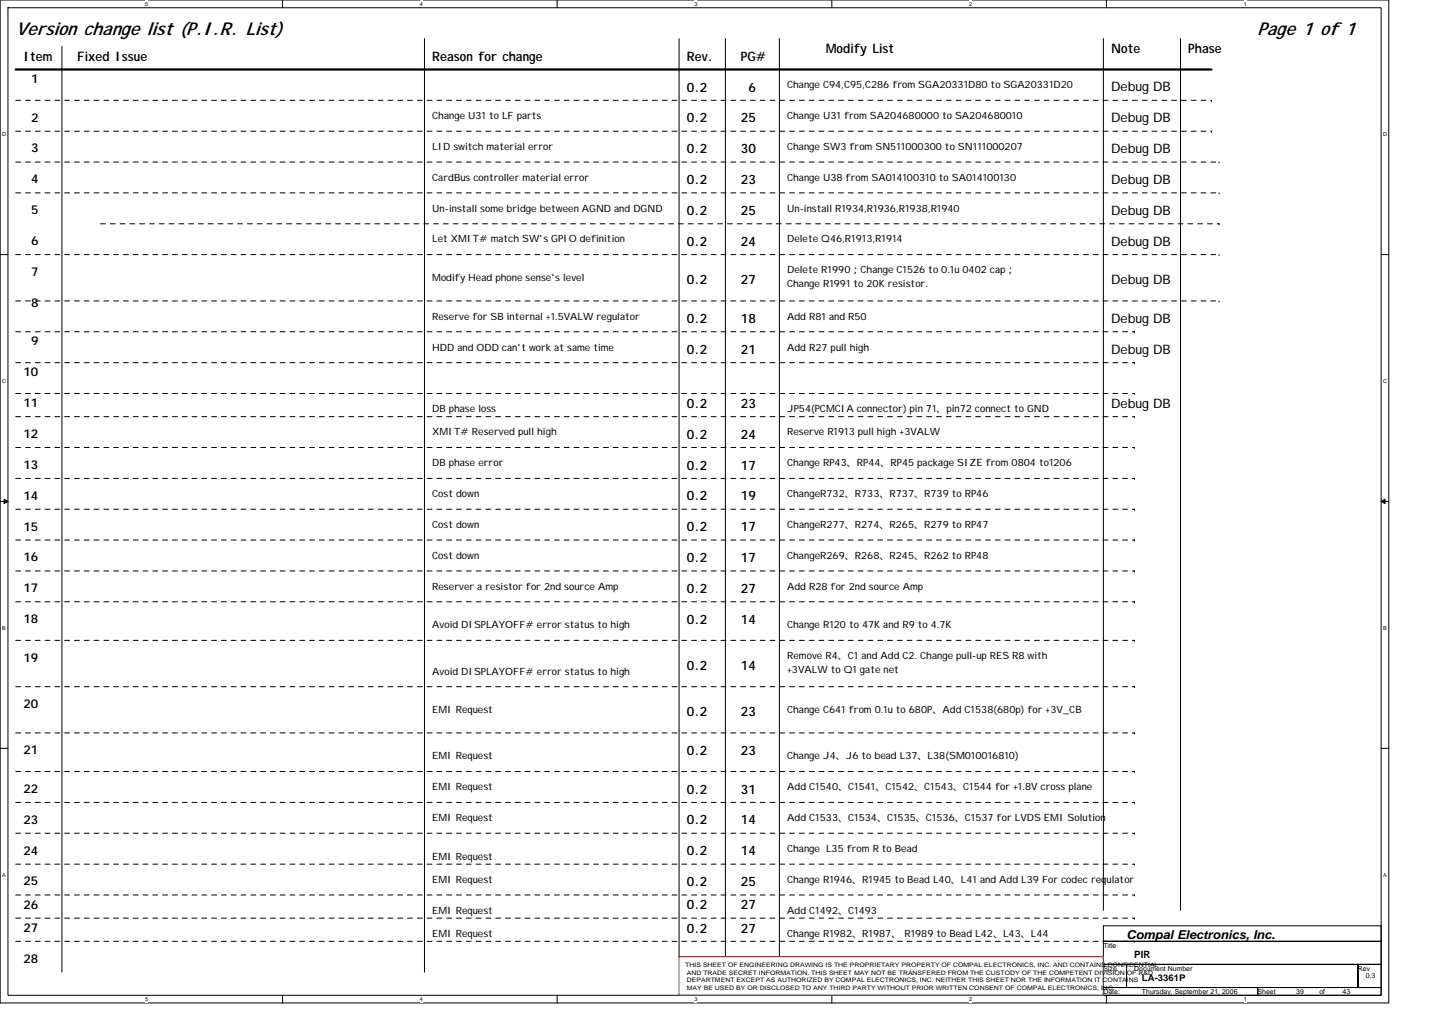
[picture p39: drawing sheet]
<svg xmlns="http://www.w3.org/2000/svg" width="297mm" height="210mm" viewBox="0 0 297 210" stroke-linecap="round" stroke-linejoin="round" font-family="sans-serif">
<defs><g id="words">
<g font-size="3.9">
<text x="3.3" y="7.3">Version change list (P.I.R. List)</text>
<text x="260.9" y="7.3">Page 1 of 1</text>
</g>
<g font-size="2.7">
<text x="171.3" y="11">Modify List</text>
<text x="230.5" y="11">Note</text>
<text x="246.5" y="11">Phase</text>
<text x="4.8" y="12.6">Item</text>
<text x="16" y="12.6">Fixed Issue</text>
<text x="89.7" y="12.6">Reason for change</text>
<text x="142.5" y="12.6">Rev.</text>
<text x="153.7" y="12.6">PG#</text>
<text x="142.5" y="19">0.2</text>
<text x="155.3" y="19">6</text>
<text x="230.5" y="19">Debug DB</text>
<text x="142.5" y="25.4">0.2</text>
<text x="153.7" y="25.4">25</text>
<text x="230.5" y="25.4">Debug DB</text>
<text x="142.5" y="31.8">0.2</text>
<text x="153.7" y="31.8">30</text>
<text x="230.5" y="31.8">Debug DB</text>
<text x="142.5" y="38.2">0.2</text>
<text x="153.7" y="38.2">23</text>
<text x="230.5" y="38.2">Debug DB</text>
<text x="142.5" y="44.6">0.2</text>
<text x="153.7" y="44.6">25</text>
<text x="230.5" y="44.6">Debug DB</text>
<text x="142.5" y="51">0.2</text>
<text x="153.7" y="51">24</text>
<text x="230.5" y="51">Debug DB</text>
<text x="142.5" y="59">0.2</text>
<text x="153.7" y="59">27</text>
<text x="230.5" y="59">Debug DB</text>
<text x="142.5" y="67">0.2</text>
<text x="153.7" y="67">18</text>
<text x="230.5" y="67">Debug DB</text>
<text x="142.5" y="73.4">0.2</text>
<text x="153.7" y="73.4">21</text>
<text x="230.5" y="73.4">Debug DB</text>
<text x="142.5" y="84.6">0.2</text>
<text x="153.7" y="84.6">23</text>
<text x="230.5" y="84.6">Debug DB</text>
<text x="142.5" y="91">0.2</text>
<text x="153.7" y="91">24</text>
<text x="142.5" y="97.4">0.2</text>
<text x="153.7" y="97.4">17</text>
<text x="142.5" y="103.8">0.2</text>
<text x="153.7" y="103.8">19</text>
<text x="142.5" y="110.2">0.2</text>
<text x="153.7" y="110.2">17</text>
<text x="142.5" y="116.6">0.2</text>
<text x="153.7" y="116.6">17</text>
<text x="142.5" y="123">0.2</text>
<text x="153.7" y="123">27</text>
<text x="142.5" y="129.4">0.2</text>
<text x="153.7" y="129.4">14</text>
<text x="142.5" y="139">0.2</text>
<text x="153.7" y="139">14</text>
<text x="142.5" y="148.6">0.2</text>
<text x="153.7" y="148.6">23</text>
<text x="142.5" y="156.6">0.2</text>
<text x="153.7" y="156.6">23</text>
<text x="142.5" y="164.6">0.2</text>
<text x="153.7" y="164.6">31</text>
<text x="142.5" y="171">0.2</text>
<text x="153.7" y="171">14</text>
<text x="142.5" y="177.4">0.2</text>
<text x="153.7" y="177.4">14</text>
<text x="142.5" y="183.8">0.2</text>
<text x="153.7" y="183.8">25</text>
<text x="142.5" y="188.6">0.2</text>
<text x="153.7" y="188.6">27</text>
<text x="142.5" y="193.4">0.2</text>
<text x="153.7" y="193.4">27</text>
</g>
<g font-size="2.5">
<text x="6.5" y="17.2">1</text>
<text x="6.5" y="25.2">2</text>
<text x="6.5" y="31.6">3</text>
<text x="6.5" y="38">4</text>
<text x="6.5" y="44.4">5</text>
<text x="6.5" y="50.8">6</text>
<text x="6.5" y="57.2">7</text>
<text x="6.5" y="63.6">8</text>
<text x="6.5" y="71.6">9</text>
<text x="4.8" y="78">10</text>
<text x="4.8" y="84.4">11</text>
<text x="4.8" y="90.8">12</text>
<text x="4.8" y="97.2">13</text>
<text x="4.8" y="103.6">14</text>
<text x="4.8" y="110">15</text>
<text x="4.8" y="116.4">16</text>
<text x="4.8" y="122.8">17</text>
<text x="4.8" y="129.2">18</text>
<text x="4.8" y="137.2">19</text>
<text x="4.8" y="146.8">20</text>
<text x="4.8" y="156.4">21</text>
<text x="4.8" y="164.4">22</text>
<text x="4.8" y="170.8">23</text>
<text x="4.8" y="177.2">24</text>
<text x="4.8" y="183.6">25</text>
<text x="4.8" y="188.4">26</text>
<text x="4.8" y="193.3">27</text>
<text x="233.7" y="194.7">Compal Electronics, Inc.</text>
<text x="4.8" y="199.6">28</text>
</g>
<g font-size="2.1">
<text x="163.3" y="18.3">Change C94,C95,C286 from SGA20331D80 to SGA20331D20</text>
<text x="89.7" y="24.7">Change U31 to LF parts</text>
<text x="163.3" y="24.7">Change U31 from SA204680000 to SA204680010</text>
<text x="89.7" y="31.1">LID switch material error</text>
<text x="163.3" y="31.1">Change SW3 from SN511000300 to SN111000207</text>
<text x="89.7" y="37.5">CardBus controller material error</text>
<text x="163.3" y="37.5">Change U38 from SA014100310 to SA014100130</text>
<text x="89.7" y="43.9">Un-install some bridge between AGND and DGND</text>
<text x="163.3" y="43.9">Un-install R1934,R1936,R1938,R1940</text>
<text x="89.7" y="50.3">Let XMIT# match SW's GPIO definition</text>
<text x="163.3" y="50.3">Delete Q46,R1913,R1914</text>
<text x="89.7" y="58.3">Modify Head phone sense's level</text>
<text x="163.3" y="56.7">Delete R1990；Change C1526 to 0.1u 0402 cap；</text>
<text x="163.3" y="59.6">Change R1991 to 20K resistor.</text>
<text x="89.7" y="66.3">Reserve for SB internal +1.5VALW regulator</text>
<text x="163.3" y="66.3">Add R81 and R50</text>
<text x="89.7" y="72.7">HDD and ODD can't work at same time</text>
<text x="163.3" y="72.7">Add R27 pull high</text>
<text x="89.7" y="85.5">DB phase loss</text>
<text x="163.3" y="85.5">JP54(PCMCIA connector) pin 71、pin72 connect to GND</text>
<text x="89.7" y="90.3">XMIT# Reserved pull high</text>
<text x="163.3" y="90.3">Reserve R1913 pull high +3VALW</text>
<text x="89.7" y="96.7">DB phase error</text>
<text x="163.3" y="96.7">Change RP43、RP44、RP45 package SIZE from 0804 to1206</text>
<text x="89.7" y="103.1">Cost down</text>
<text x="163.3" y="103.1">ChangeR732、R733、R737、R739 to RP46</text>
<text x="89.7" y="109.5">Cost down</text>
<text x="163.3" y="109.5">ChangeR277、R274、R265、R279 to RP47</text>
<text x="89.7" y="115.9">Cost down</text>
<text x="163.3" y="115.9">ChangeR269、R268、R245、R262 to RP48</text>
<text x="89.7" y="122.3">Reserver a resistor for 2nd source Amp</text>
<text x="163.3" y="122.3">Add R28 for 2nd source Amp</text>
<text x="89.7" y="130.3">Avoid DISPLAYOFF# error status to high</text>
<text x="163.3" y="130.3">Change R120 to 47K and R9 to 4.7K</text>
<text x="163.3" y="136.7">Remove R4、C1 and Add C2. Change pull-up RES R8 with</text>
<text x="89.7" y="139.9">Avoid DISPLAYOFF# error status to high</text>
<text x="163.3" y="139.6">+3VALW to Q1 gate net</text>
<text x="89.7" y="147.9">EMI Request</text>
<text x="163.3" y="147.9">Change C641 from 0.1u to 680P、Add C1538(680p) for +3V_CB</text>
<text x="89.7" y="157.5">EMI Request</text>
<text x="163.3" y="157.5">Change J4、J6 to bead L37、L38(SM010016810)</text>
<text x="89.7" y="163.9">EMI Request</text>
<text x="163.3" y="163.9">Add C1540、C1541、C1542、C1543、C1544 for +1.8V cross plane</text>
<text x="89.7" y="170.3">EMI Request</text>
<text x="163.3" y="170.3">Add C1533、C1534、C1535、C1536、C1537 for LVDS EMI Solution</text>
<text x="89.7" y="178.3">EMI Request</text>
<text x="163.3" y="176.7">Change L35 from R to Bead</text>
<text x="89.7" y="183.1">EMI Request</text>
<text x="163.3" y="183.1">Change R1946、R1945 to Bead L40、L41 and Add L39 For codec requlator</text>
<text x="89.7" y="189.5">EMI Request</text>
<text x="163.3" y="189.5">Add C1492、C1493</text>
<text x="89.7" y="194.3">EMI Request</text>
<text x="163.3" y="194.3">Change R1982、R1987、 R1989 to Bead L42、L43、L44</text>
<text x="235.3" y="198.8">PIR</text>
</g>
<text font-size="1.9" x="236.9" y="203.4">LA-3361P</text>
<g font-size="1.4">
<text x="228.9" y="196.5">Title</text>
<text x="228.9" y="201.3">Size</text>
<text x="235.3" y="201.3">Document Number</text>
<text x="281.7" y="201.3">Rev</text>
<text x="283.3" y="202.9">0.3</text>
<text x="228.9" y="206.1">Date:</text>
<text x="236.9" y="206.1">Thursday, September 21, 2006</text>
<text x="260.9" y="206.1">Sheet</text>
<text x="268.9" y="206.1">39</text>
<text x="273.7" y="206.1">of</text>
<text x="278.5" y="206.1">43</text>
</g>
<g font-size="1.3">
<text x="142.2" y="200.5">THIS SHEET OF ENGINEERING DRAWING IS THE PROPRIETARY PROPERTY OF COMPAL ELECTRONICS, INC. AND CONTAINS CONFIDENTIAL</text>
<text x="142.5" y="202.1">AND TRADE SECRET INFORMATION. THIS SHEET MAY NOT BE TRANSFERED FROM THE CUSTODY OF THE COMPETENT DIVISION OF R&amp;D</text>
<text x="142.5" y="203.7">DEPARTMENT EXCEPT AS AUTHORIZED BY COMPAL ELECTRONICS, INC. NEITHER THIS SHEET NOR THE INFORMATION IT CONTAINS</text>
<text x="142.5" y="205.3">MAY BE USED BY OR DISCLOSED TO ANY THIRD PARTY WITHOUT PRIOR WRITTEN CONSENT OF COMPAL ELECTRONICS, INC.</text>
</g>
<g font-size="1.1">
<text x="30.1" y="1.2">5</text>
<text x="87.1" y="1.2">4</text>
<text x="144" y="1.2">3</text>
<text x="201" y="1.2">2</text>
<text x="258" y="1.2">1</text>
<text x=".4" y="28.2">D</text>
<text x="286.9" y="28.2">D</text>
<text x=".4" y="79.4">C</text>
<text x="286.9" y="79.4">C</text>
<text x=".4" y="130.6">B</text>
<text x="286.9" y="130.6">B</text>
<text x=".4" y="181.8">A</text>
<text x="286.9" y="181.8">A</text>
<text x="30.1" y="207.6">5</text>
<text x="87.1" y="207.6">4</text>
<text x="144" y="207.6">3</text>
<text x="201" y="207.6">2</text>
<text x="258" y="207.6">1</text>
</g>
</g></defs>
<path d="M0 0h288.1v208h-288.1zM1.6 1.6h284.9v204.8h-284.9z" fill="none" stroke="#000" stroke-width=".21"/>
<g fill="#fff">
<path d="M30.1 .2h.6v1.2h-.6z"/>
<path d="M30.1 206.6h.6v1.3h-.6z"/>
</g>
<path d="M58.6 0v1.6M58.6 206.4v1.6" fill="none" stroke="#000" stroke-width=".21"/>
<g fill="#fff">
<path d="M87.1 .2h.6v1.2h-.6z"/>
<path d="M87.1 206.6h.6v1.3h-.6z"/>
</g>
<path d="M115.6 0v1.6M115.6 206.4v1.6" fill="none" stroke="#000" stroke-width=".21"/>
<g fill="#fff">
<path d="M144 .2h.6v1.2h-.6z"/>
<path d="M144 206.6h.6v1.3h-.6z"/>
</g>
<path d="M172.5 0v1.6M172.5 206.4v1.6" fill="none" stroke="#000" stroke-width=".21"/>
<g fill="#fff">
<path d="M201 .2h.6v1.2h-.6z"/>
<path d="M201 206.6h.6v1.3h-.6z"/>
</g>
<path d="M229.5 0v1.6M229.5 206.4v1.6" fill="none" stroke="#000" stroke-width=".21"/>
<g fill="#fff">
<path d="M258 .2h.6v1.2h-.6z"/>
<path d="M258 206.6h.6v1.3h-.6z"/>
<path d="M.4 27.2h.8v1.3h-.8z"/>
<path d="M286.9 27.2h.8v1.3h-.8z"/>
<path d="M.4 78.4h.8v1.3h-.8z"/>
<path d="M286.9 78.4h.8v1.3h-.8z"/>
</g>
<path d="M0 52.8h1.6M286.5 52.8h1.6" fill="none" stroke="#000" stroke-width=".21"/>
<g fill="#fff">
<path d="M.4 129.6h.8v1.3h-.8z"/>
<path d="M286.9 129.6h.7v1.3h-.7z"/>
</g>
<path d="M0 104h1.6M286.5 104h1.6" fill="none" stroke="#000" stroke-width=".21"/>
<path d="M.8 103.5l.8 .5-.8 .5zM286.5 104l.8-.5v1z" fill="#000" stroke="#000" stroke-width=".21"/>
<g fill="#fff">
<path d="M.4 180.8h.8v1.3h-.8z"/>
<path d="M286.9 180.8h.7v1.3h-.7z"/>
</g>
<g fill="none" stroke="#000" stroke-width=".21">
<path d="M12.8 9.6v192M88.1 8v193.6M140.9 8v190.4M150.5 8v190.4M161.7 8v190.4M228.9 8v180.8M244.9 8v180.8M0 155.2h1.6M286.5 155.2h1.6M228.9 192h57.6v3.2h-57.6zM228.9 195.2h57.6v4.8h-57.6zM228.9 204.8h32v1.6h-32z"/>
<path d="M228.9 200h4.8v4.8h-4.8zM233.7 200h48v4.8h-48zM260.9 204.8h25.6v1.6h-25.6zM281.7 200h4.8v4.8h-4.8z"/>
</g>
<g fill="none" stroke="#000" stroke-width=".21" stroke-dasharray="1 1 1 1 1 1 1 1">
<path d="M3.3 20.8h248M3.3 27.2h248M3.3 33.6h249.6M251.3 20.8h.1M251.3 27.2h.1M252.9 33.6h.1M3.3 40h249.6M3.3 52.8h249.6M20.8 46.4h232.1M252.9 40h.1M252.9 46.4h.1M252.9 52.8h.1"/>
<path d="M3.3 62.4h249.6M3.3 68.8h232M3.3 75.2h232M235.3 68.8h.1M235.3 75.2h.1M252.9 62.4h.1M3.3 81.6h232M3.3 86.4h232M3.3 92.8h232M3.3 99.2h232M235.3 81.6h.1M235.3 86.4h.1"/>
<path d="M235.3 92.8h.1M235.3 99.2h.1M3.3 105.6h232M3.3 112h232M3.3 118.4h232M235.3 105.6h.1M235.3 112h.1M235.3 118.4h.1M3.3 124.8h232M3.3 132.8h232M235.3 124.8h.1M235.3 132.8h.1"/>
<path d="M3.3 142.4h232M3.3 152h232M235.3 142.4h.1M235.3 152h.1M3.3 160h232M3.3 166.4h232M3.3 172.8h232M3.3 179.2h232M235.3 160h.1M235.3 166.4h.1M235.3 172.8h.1M235.3 179.2h.1"/>
<path d="M3.3 185.6h232M3.3 190.4h232M3.3 195.2h232M235.3 185.6h.1M235.3 190.4h.1M235.3 195.2h.1"/>
</g>
<path d="M3.3 14.4h248" fill="none" stroke="#000" stroke-width=".47"/>
<path d="M140.9 198.4h88v8h-88z" fill="none" stroke="#f00" stroke-width=".21"/>
<use href="#words"/>
</svg>
